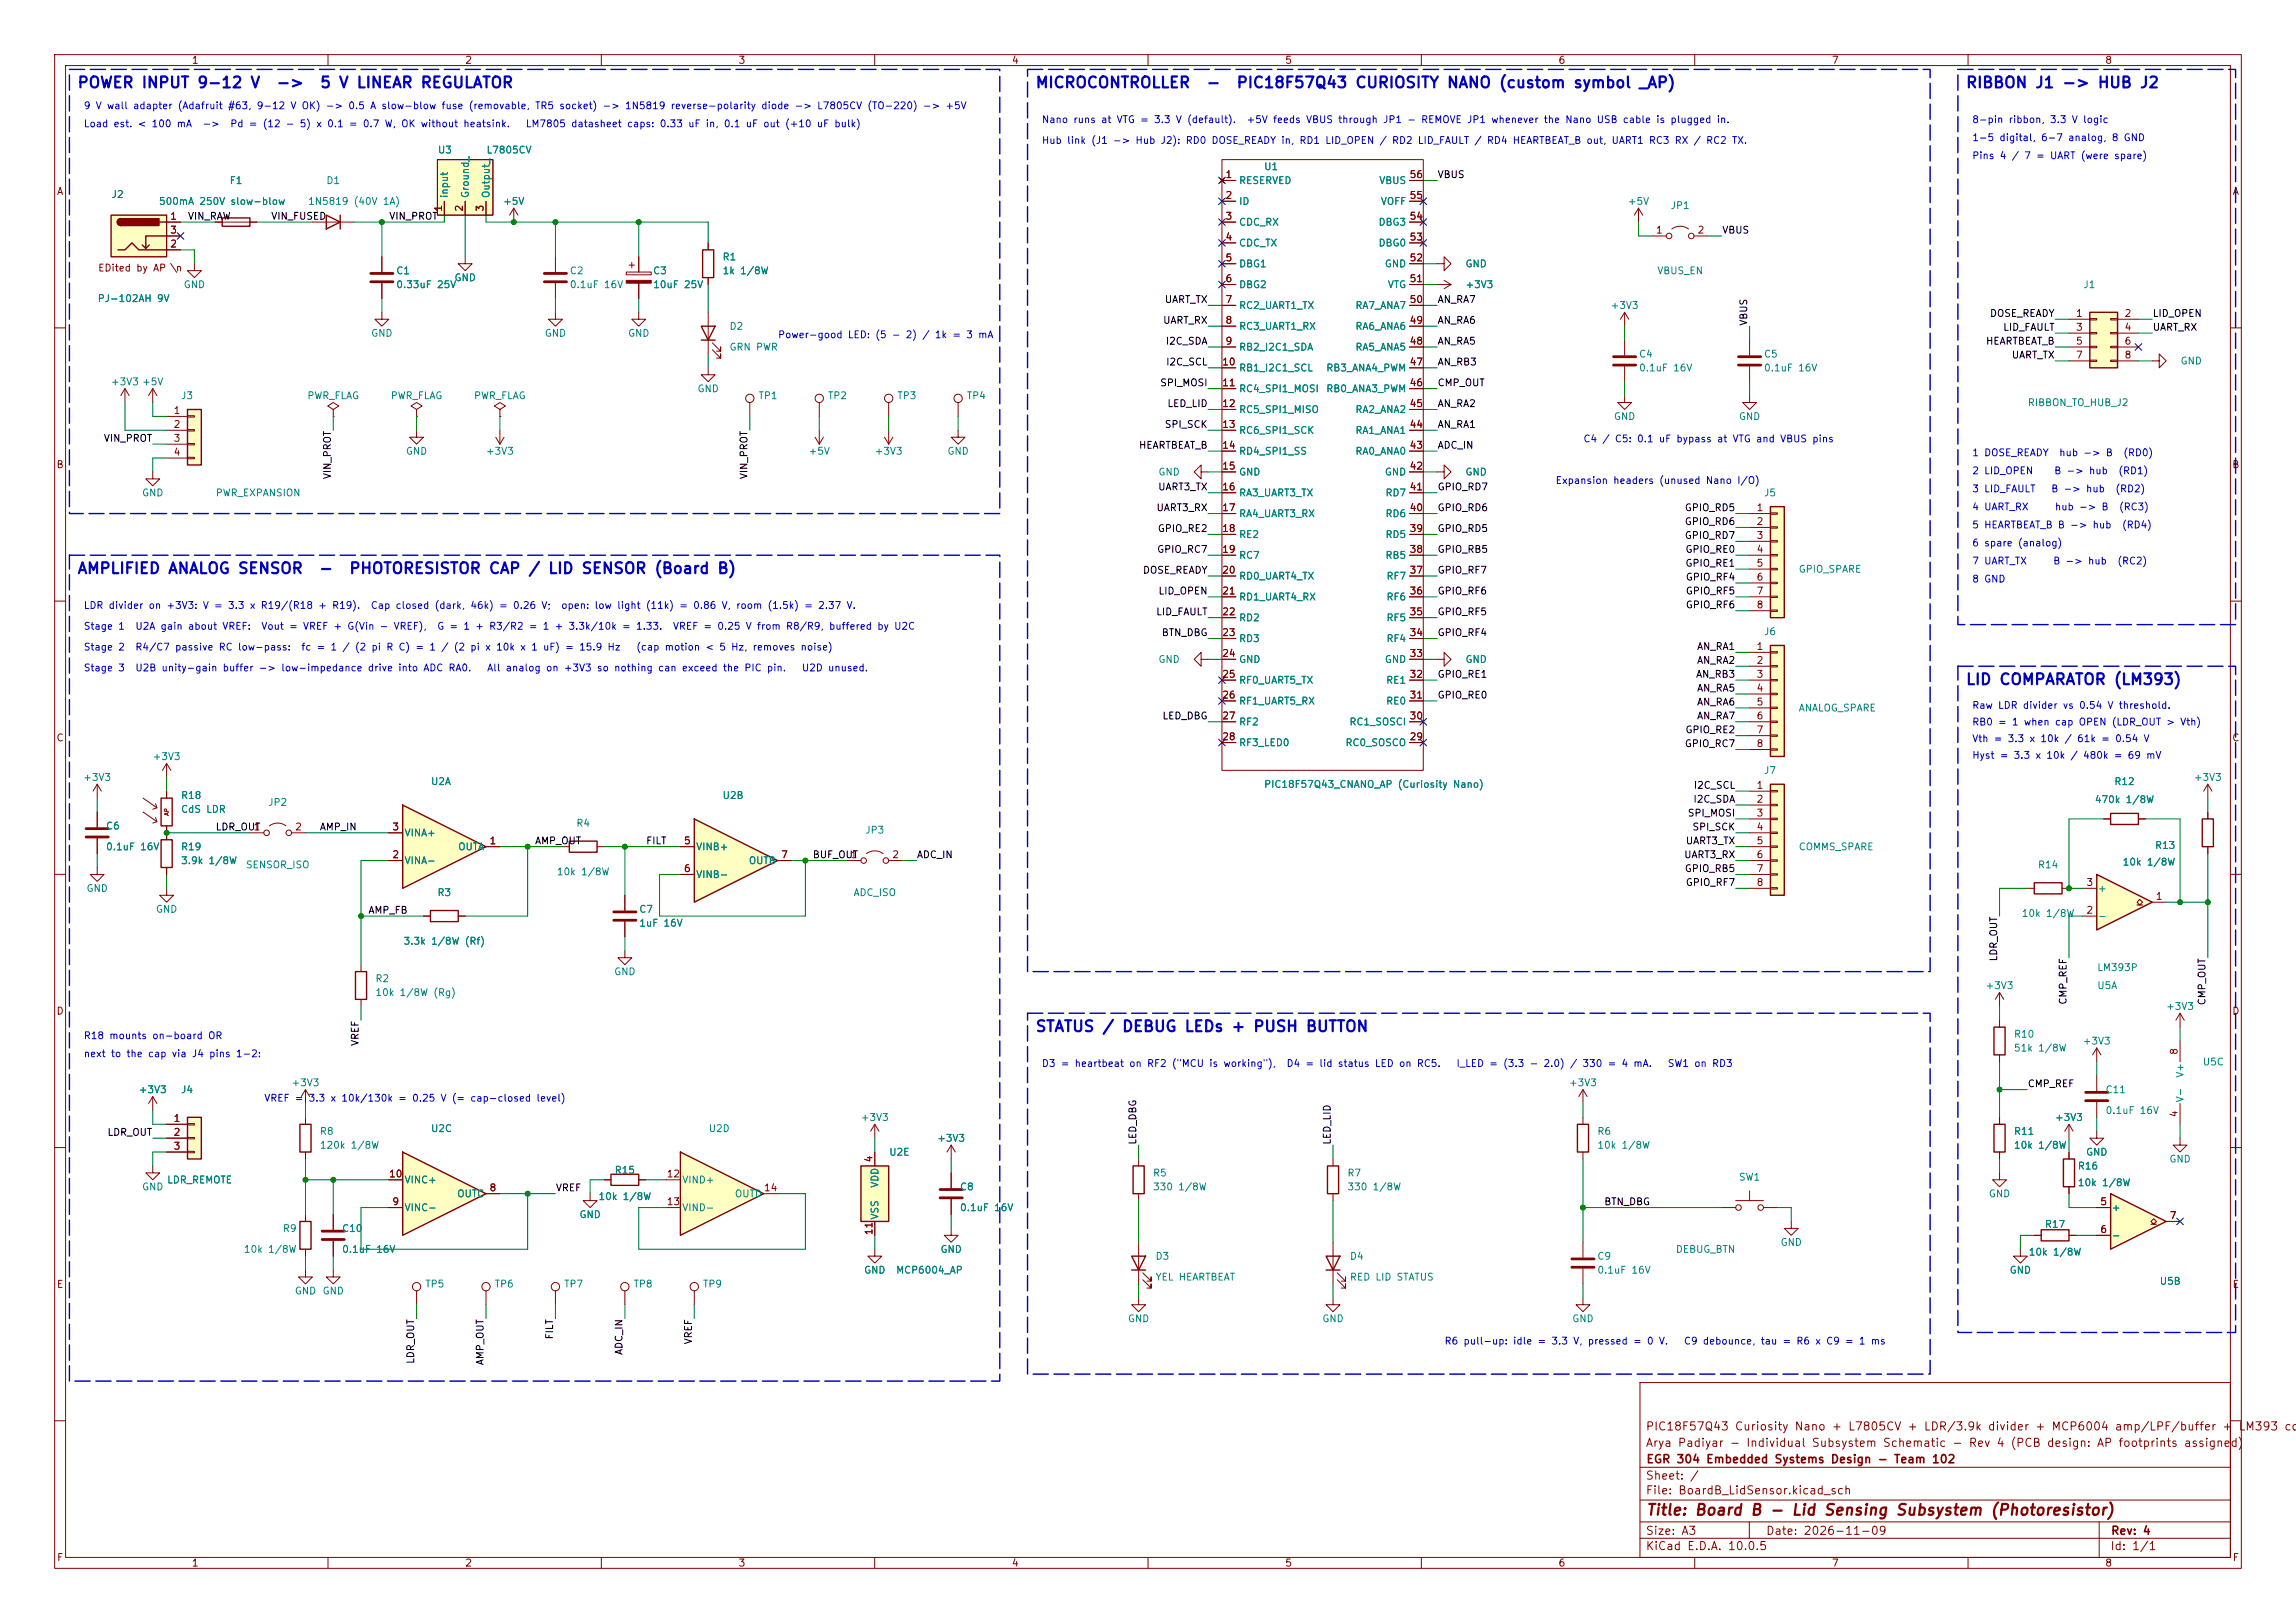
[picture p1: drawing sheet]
<svg xmlns="http://www.w3.org/2000/svg" width="420mm" height="297mm" viewBox="0 0 420 297" stroke-linecap="round" stroke-linejoin="round" font-family="sans-serif">
<defs><g id="words">
<g font-size="2" fill="#0000c2">
<text x="14" y="16.6">POWER INPUT 9-12 V</text>
<text x="50.4" y="16.6">-&gt;</text>
<text x="58.4" y="16.6">5 V LINEAR REGULATOR</text>
<text x="189.3" y="16.6">MICROCONTROLLER</text>
<text x="220.5" y="16.6">-</text>
<text x="226.1" y="16.6">PIC18F57Q43 CURIOSITY NANO (custom symbol _AP)</text>
<text x="359.5" y="16.6">RIBBON J1 -&gt; HUB J2</text>
<text x="14" y="105.5">AMPLIFIED ANALOG SENSOR</text>
<text x="58.2" y="105.5">-</text>
<text x="63.7" y="105.5">PHOTORESISTOR CAP / LID SENSOR (Board B)</text>
<text x="359.5" y="125.8">LID COMPARATOR (LM393)</text>
<text x="189.3" y="189.3">STATUS / DEBUG LEDs + PUSH BUTTON</text>
</g>
<text font-size="2" fill="#840000" x="301" y="277.8">Title: Board B - Lid Sensing Subsystem (Photoresistor)</text>
<g font-size="1.5" fill="#840000">
<text x="300.9" y="262.1">PIC18F57Q43 Curiosity Nano + L7805CV + LDR/3.9k divider + MCP6004 amp/LPF/buffer + LM393 com</text>
<text x="300.9" y="265.1">Arya Padiyar - Individual Subsystem Schematic - Rev 4 (PCB design: AP footprints assigned)</text>
<text x="301" y="268.1">EGR 304 Embedded Systems Design - Team 102</text>
<text x="300.9" y="273.8">File: BoardB_LidSensor.kicad_sch</text>
<text x="300.9" y="271.1">Sheet: /</text>
<text x="300.9" y="281.2">Size: A3</text>
<text x="322.9" y="281.2">Date: 2026-11-09</text>
<text x="386" y="281.2">Rev: 4</text>
<text x="300.9" y="284">KiCad E.D.A. 10.0.5</text>
<text x="385.9" y="284">Id: 1/1</text>
</g>
<g font-size="1.3" fill="#840000">
<text x="35" y="12">1</text>
<text x="85" y="12">2</text>
<text x="135" y="12">3</text>
<text x="185" y="12">4</text>
<text x="235" y="12">5</text>
<text x="285" y="12">6</text>
<text x="335" y="12">7</text>
<text x="385" y="12">8</text>
<text x="10.3" y="36">A</text>
<text x="224.1" y="32.9">1</text>
<text x="257.7" y="32.9">56</text>
<text x="408.3" y="36">A</text>
<text x="31" y="40.5">1</text>
<text x="81.1" y="38.8" transform="rotate(-90 81.1 38.8)">1</text>
<text x="85" y="38.8" transform="rotate(-90 85 38.8)">2</text>
<text x="88.8" y="38.8" transform="rotate(-90 88.8 38.8)">3</text>
<text x="224.1" y="36.7">2</text>
<text x="224.1" y="40.5">3</text>
<text x="257.7" y="40.5">54</text>
<text x="257.7" y="36.7">55</text>
<text x="31" y="45.6">2</text>
<text x="31" y="43">3</text>
<text x="224.1" y="44.3">4</text>
<text x="257.7" y="44.3">53</text>
<text x="302.8" y="43">1</text>
<text x="310.4" y="43">2</text>
<text x="17.8" y="50">EDited by AP \n</text>
<text x="224.1" y="48.1">5</text>
<text x="224.1" y="51.9">6</text>
<text x="257.7" y="51.9">51</text>
<text x="257.7" y="48.1">52</text>
<text x="224.1" y="55.7">7</text>
<text x="224.1" y="59.6">8</text>
<text x="257.7" y="59.6">49</text>
<text x="257.7" y="55.7">50</text>
<text x="379.6" y="58.3">1</text>
<text x="388.5" y="58.3">2</text>
<text x="224.1" y="63.4">9</text>
<text x="257.7" y="63.4">48</text>
<text x="379.6" y="60.8">3</text>
<text x="379.6" y="63.4">5</text>
<text x="379.6" y="65.9">7</text>
<text x="388.5" y="60.8">4</text>
<text x="388.5" y="63.4">6</text>
<text x="388.5" y="65.9">8</text>
<text x="223.5" y="67.2">10</text>
<text x="223.5" y="71">11</text>
<text x="257.7" y="71">46</text>
<text x="257.7" y="67.2">47</text>
<text x="31.7" y="76.1">1</text>
<text x="223.5" y="74.8">12</text>
<text x="257.7" y="74.8">45</text>
<text x="31.7" y="78.6">2</text>
<text x="31.7" y="81.1">3</text>
<text x="31.7" y="83.7">4</text>
<text x="223.5" y="78.6">13</text>
<text x="223.5" y="82.4">14</text>
<text x="257.7" y="82.4">43</text>
<text x="257.7" y="78.6">44</text>
<text x="10.2" y="86">B</text>
<text x="223.5" y="86.2">15</text>
<text x="257.7" y="86.2">42</text>
<text x="408.2" y="86">B</text>
<text x="223.5" y="90">16</text>
<text x="223.5" y="93.8">17</text>
<text x="257.7" y="93.8">40</text>
<text x="257.7" y="90">41</text>
<text x="321.2" y="93.8">1</text>
<text x="223.5" y="97.7">18</text>
<text x="223.5" y="101.5">19</text>
<text x="257.7" y="101.5">38</text>
<text x="257.7" y="97.7">39</text>
<text x="321.2" y="96.4">2</text>
<text x="321.2" y="98.9">3</text>
<text x="321.2" y="101.5">4</text>
<text x="223.5" y="105.3">20</text>
<text x="257.7" y="105.3">37</text>
<text x="321.2" y="104">5</text>
<text x="321.2" y="106.5">6</text>
<text x="223.5" y="109.1">21</text>
<text x="223.5" y="112.9">22</text>
<text x="257.7" y="112.9">35</text>
<text x="257.7" y="109.1">36</text>
<text x="321.2" y="109.1">7</text>
<text x="321.2" y="111.6">8</text>
<text x="223.5" y="116.7">23</text>
<text x="257.7" y="116.7">34</text>
<text x="321.2" y="119.2">1</text>
<text x="223.5" y="120.5">24</text>
<text x="223.5" y="124.3">25</text>
<text x="257.7" y="124.3">32</text>
<text x="257.7" y="120.5">33</text>
<text x="321.2" y="121.8">2</text>
<text x="321.2" y="124.3">3</text>
<text x="223.5" y="128.1">26</text>
<text x="223.5" y="131.9">27</text>
<text x="257.7" y="131.9">30</text>
<text x="257.7" y="128.1">31</text>
<text x="321.2" y="126.9">4</text>
<text x="321.2" y="129.4">5</text>
<text x="321.2" y="131.9">6</text>
<text x="10.2" y="136">C</text>
<text x="223.5" y="135.8">28</text>
<text x="257.7" y="135.8">29</text>
<text x="321.2" y="134.5">7</text>
<text x="321.2" y="137">8</text>
<text x="408.2" y="136">C</text>
<text x="321.2" y="144.6">1</text>
<text x="321.2" y="147.2">2</text>
<text x="321.2" y="149.7">3</text>
<text x="46.3" y="152.3">1</text>
<text x="53.9" y="152.3">2</text>
<text x="71.7" y="152.3">3</text>
<text x="89.4" y="154.8">1</text>
<text x="125" y="154.8">5</text>
<text x="321.2" y="152.3">4</text>
<text x="321.2" y="154.8">5</text>
<text x="71.7" y="157.3">2</text>
<text x="125" y="159.9">6</text>
<text x="142.8" y="157.3">7</text>
<text x="155.5" y="157.3">1</text>
<text x="163.1" y="157.3">2</text>
<text x="321.2" y="157.3">6</text>
<text x="321.2" y="159.9">7</text>
<text x="321.2" y="162.4">8</text>
<text x="381.5" y="167.5">2</text>
<text x="381.5" y="162.4">3</text>
<text x="394.2" y="165">1</text>
<text x="10.2" y="186">D</text>
<text x="408.2" y="186">D</text>
<text x="398.6" y="193.1" transform="rotate(-90 398.6 193.1)">8</text>
<text x="31.7" y="205.6">1</text>
<text x="31.7" y="208.1">2</text>
<text x="398.6" y="204.6" transform="rotate(-90 398.6 204.6)">4</text>
<text x="31.7" y="210.7">3</text>
<text x="71.1" y="215.8">10</text>
<text x="121.9" y="215.8">12</text>
<text x="159.9" y="212.8" transform="rotate(-90 159.9 212.8)">4</text>
<text x="71.7" y="220.8">9</text>
<text x="89.4" y="218.3">8</text>
<text x="121.9" y="220.8">13</text>
<text x="139.6" y="218.3">14</text>
<text x="384.1" y="220.8">5</text>
<text x="159.9" y="226.1" transform="rotate(-90 159.9 226.1)">11</text>
<text x="384.1" y="225.9">6</text>
<text x="396.8" y="223.4">7</text>
<text x="10.3" y="236">E</text>
<text x="408.3" y="236">E</text>
<text x="10.3" y="286">F</text>
<text x="35" y="287">1</text>
<text x="85" y="287">2</text>
<text x="135" y="287">3</text>
<text x="185" y="287">4</text>
<text x="235" y="287">5</text>
<text x="285" y="287">6</text>
<text x="335" y="287">7</text>
<text x="385" y="287">8</text>
<text x="408.3" y="286">F</text>
</g>
<g font-size="1.3" fill="#0000c2">
<text x="15.2" y="23.6">Load est. &lt; 100 mA</text>
<text x="15.2" y="20.3">9 V wall adapter (Adafruit #63, 9-12 V OK) -&gt; 0.5 A slow-blow fuse (removable, TR5 socket) -&gt; 1N5819 reverse-polarity diode -&gt; L7805CV (TO-220) -&gt; +5V</text>
<text x="36.9" y="23.6">-&gt;</text>
<text x="42" y="23.6">Pd = (12 - 5) x 0.1 = 0.7 W, OK without heatsink.</text>
<text x="96.1" y="23.6">LM7805 datasheet caps: 0.33 uF in, 0.1 uF out (+10 uF bulk)</text>
<text x="190.5" y="22.8">Nano runs at VTG = 3.3 V (default).</text>
<text x="227.9" y="22.8">+5V feeds VBUS through JP1 - REMOVE JP1 whenever the Nano USB cable is plugged in.</text>
<text x="360.7" y="22.8">8-pin ribbon, 3.3 V logic</text>
<text x="190.5" y="26.6">Hub link (J1 -&gt; Hub J2): RD0 DOSE_READY in, RD1 LID_OPEN / RD2 LID_FAULT / RD4 HEARTBEAT_B out, UART1 RC3 RX / RC2 TX.</text>
<text x="360.7" y="26.1">1-5 digital, 6-7 analog, 8 GND</text>
<text x="360.7" y="29.4">Pins 4 / 7 = UART (were spare)</text>
<text x="142.2" y="62.2">Power-good LED: (5 - 2) / 1k = 3 mA</text>
<text x="289.5" y="81.3">C4 / C5: 0.1 uF bypass at VTG and VBUS pins</text>
<text x="360.7" y="83.8">1 DOSE_READY</text>
<text x="376.6" y="83.8">hub -&gt; B</text>
<text x="388.3" y="83.8">(RD0)</text>
<text x="284.5" y="88.9">Expansion headers (unused Nano I/O)</text>
<text x="360.7" y="87.1">2 LID_OPEN</text>
<text x="375.7" y="87.1">B -&gt; hub</text>
<text x="387.4" y="87.1">(RD1)</text>
<text x="360.7" y="93.7">4 UART_RX</text>
<text x="360.7" y="90.4">3 LID_FAULT</text>
<text x="375.1" y="90.4">B -&gt; hub</text>
<text x="375.8" y="93.7">hub -&gt; B</text>
<text x="386.8" y="90.4">(RD2)</text>
<text x="387.5" y="93.7">(RC3)</text>
<text x="360.7" y="100.3">6 spare (analog)</text>
<text x="360.7" y="97">5 HEARTBEAT_B B -&gt; hub</text>
<text x="388" y="97">(RD4)</text>
<text x="360.7" y="103.6">7 UART_TX</text>
<text x="360.7" y="106.9">8 GND</text>
<text x="375.5" y="103.6">B -&gt; hub</text>
<text x="387.2" y="103.6">(RC2)</text>
<text x="15.2" y="111.7">LDR divider on +3V3: V = 3.3 x R19/(R18 + R19).</text>
<text x="67.7" y="111.7">Cap closed (dark, 46k) = 0.26 V;</text>
<text x="102.5" y="111.7">open: low light (11k) = 0.86 V, room (1.5k) = 2.37 V.</text>
<text x="15.2" y="119.4">Stage 2</text>
<text x="15.2" y="115.5">Stage 1</text>
<text x="24.6" y="119.4">R4/C7 passive RC low-pass:</text>
<text x="24.6" y="115.5">U2A gain about VREF:</text>
<text x="47.7" y="115.5">Vout = VREF + G(Vin - VREF),</text>
<text x="55" y="119.4">fc = 1 / (2 pi R C) = 1 / (2 pi x 10k x 1 uF) = 15.9 Hz</text>
<text x="79.9" y="115.5">G = 1 + R3/R2 = 1 + 3.3k/10k = 1.33.</text>
<text x="116.3" y="119.4">(cap motion &lt; 5 Hz, removes noise)</text>
<text x="123" y="115.5">VREF = 0.25 V from R8/R9, buffered by U2C</text>
<text x="15.2" y="123.2">Stage 3</text>
<text x="24.6" y="123.2">U2B unity-gain buffer -&gt; low-impedance drive into ADC RA0.</text>
<text x="89" y="123.2">All analog on +3V3 so nothing can exceed the PIC pin.</text>
<text x="146.6" y="123.2">U2D unused.</text>
<text x="360.7" y="130">Raw LDR divider vs 0.54 V threshold.</text>
<text x="360.7" y="133.1">RB0 = 1 when cap OPEN (LDR_OUT &gt; Vth)</text>
<text x="360.7" y="136.1">Vth = 3.3 x 10k / 61k = 0.54 V</text>
<text x="360.7" y="139.2">Hyst = 3.3 x 10k / 480k = 69 mV</text>
<text x="15.2" y="190.5">R18 mounts on-board OR</text>
<text x="15.2" y="193.8">next to the cap via J4 pins 1-2:</text>
<text x="190.5" y="195.6">D3 = heartbeat on RF2 (&quot;MCU is working&quot;),</text>
<text x="235.2" y="195.6">D4 = lid status LED on RC5.</text>
<text x="266.3" y="195.6">I_LED = (3.3 - 2.0) / 330 = 4 mA.</text>
<text x="305" y="195.6">SW1 on RD3</text>
<text x="48.2" y="201.9">VREF =</text>
<text x="56.3" y="201.9">3.3 x 10k/130k = 0.25 V (= cap-closed level)</text>
<text x="264.1" y="246.4">R6 pull-up: idle = 3.3 V, pressed = 0 V.</text>
<text x="307.9" y="246.4">C9 debounce, tau = R6 x C9 = 1 ms</text>
</g>
<g font-size="1.3" fill="#008484">
<text x="80" y="28.4">U3</text>
<text x="88.9" y="28.4">L7805CV</text>
<text x="41.9" y="34">F1</text>
<text x="59.6" y="34">D1</text>
<text x="226.5" y="34">RESERVED</text>
<text x="231.1" y="31.4">U1</text>
<text x="252.2" y="34">VBUS</text>
<text x="20.3" y="36.5">J2</text>
<text x="29" y="37.8">500mA 250V slow-blow</text>
<text x="56.2" y="37.8">1N5819 (40V 1A)</text>
<text x="82.2" y="36.3" transform="rotate(-90 82.2 36.3)">input</text>
<text x="86.1" y="36.3" transform="rotate(-90 86.1 36.3)">Ground_</text>
<text x="89.9" y="36.3" transform="rotate(-90 89.9 36.3)">Output_</text>
<text x="91.9" y="37.8">+5V</text>
<text x="226.5" y="37.8">ID</text>
<text x="226.5" y="41.6">CDC_RX</text>
<text x="252.1" y="41.6">DBG3</text>
<text x="252.5" y="37.8">VOFF</text>
<text x="297.7" y="37.8">+5V</text>
<text x="305.5" y="38.6">JP1</text>
<text x="132.1" y="48">R1</text>
<text x="226.5" y="45.4">CDC_TX</text>
<text x="252.1" y="45.4">DBG0</text>
<text x="33.5" y="53">GND</text>
<text x="72.4" y="50.5">C1</text>
<text x="72.4" y="53">0.33uF 25V</text>
<text x="83" y="51.8">GND</text>
<text x="104.1" y="50.5">C2</text>
<text x="104.1" y="53">0.1uF 16V</text>
<text x="119.4" y="50.5">C3</text>
<text x="119.4" y="53">10uF 25V</text>
<text x="132.1" y="50.5">1k 1/8W</text>
<text x="226.5" y="49.2">DBG1</text>
<text x="226.5" y="53">DBG2</text>
<text x="253.2" y="49.2">GND</text>
<text x="253.7" y="53">VTG</text>
<text x="268" y="49.2">GND</text>
<text x="268" y="53">+3V3</text>
<text x="303" y="50.5">VBUS_EN</text>
<text x="381" y="53">J1</text>
<text x="17.8" y="55.6">PJ-102AH 9V</text>
<text x="226.5" y="56.8">RC2_UART1_TX</text>
<text x="247.8" y="56.8">RA7_ANA7</text>
<text x="294.5" y="56.8">+3V3</text>
<text x="67.8" y="61.9">GND</text>
<text x="99.5" y="61.9">GND</text>
<text x="114.8" y="61.9">GND</text>
<text x="133.3" y="60.7">D2</text>
<text x="133.3" y="64.5">GRN PWR</text>
<text x="226.5" y="60.7">RC3_UART1_RX</text>
<text x="226.5" y="64.5">RB2_I2C1_SDA</text>
<text x="247.8" y="64.5">RA5_ANA5</text>
<text x="247.8" y="60.7">RA6_ANA6</text>
<text x="299.7" y="65.7">C4</text>
<text x="322.6" y="65.7">C5</text>
<text x="20.2" y="70.8">+3V3 +5V</text>
<text x="226.5" y="68.3">RB1_I2C1_SCL</text>
<text x="242.5" y="68.3">RB3_ANA4_PWM</text>
<text x="299.7" y="68.3">0.1uF 16V</text>
<text x="322.6" y="68.3">0.1uF 16V</text>
<text x="398.8" y="67">GND</text>
<text x="33" y="73.4">J3</text>
<text x="56.1" y="73.4">PWR_FLAG</text>
<text x="71.4" y="73.4">PWR_FLAG</text>
<text x="86.6" y="73.4">PWR_FLAG</text>
<text x="127.5" y="72.1">GND</text>
<text x="138.6" y="73.4">TP1</text>
<text x="151.3" y="73.4">TP2</text>
<text x="164" y="73.4">TP3</text>
<text x="176.7" y="73.4">TP4</text>
<text x="226.5" y="72.1">RC4_SPI1_MOSI</text>
<text x="226.5" y="75.9">RC5_SPI1_MISO</text>
<text x="242.5" y="72.1">RB0_ANA3_PWM</text>
<text x="247.8" y="75.9">RA2_ANA2</text>
<text x="295.1" y="77.2">GND</text>
<text x="318" y="77.2">GND</text>
<text x="370.8" y="74.6">RIBBON_TO_HUB_J2</text>
<text x="74.1" y="83.5">GND</text>
<text x="88.8" y="83.5">+3V3</text>
<text x="147.8" y="83.5">+5V</text>
<text x="159.9" y="83.5">+3V3</text>
<text x="173.2" y="83.5">GND</text>
<text x="226.5" y="79.7">RC6_SPI1_SCK</text>
<text x="226.5" y="83.5">RD4_SPI1_SS</text>
<text x="247.8" y="83.5">RA0_ANA0</text>
<text x="247.8" y="79.7">RA1_ANA1</text>
<text x="211.8" y="87.3">GND</text>
<text x="226.5" y="87.3">GND</text>
<text x="253.2" y="87.3">GND</text>
<text x="268" y="87.3">GND</text>
<text x="25.9" y="91.1">GND</text>
<text x="39.4" y="91.1">PWR_EXPANSION</text>
<text x="226.5" y="91.1">RA3_UART3_TX</text>
<text x="226.5" y="94.9">RA4_UART3_RX</text>
<text x="253.3" y="94.9">RD6</text>
<text x="253.3" y="91.1">RD7</text>
<text x="322.6" y="91.1">J5</text>
<text x="226.5" y="98.8">RE2</text>
<text x="253.3" y="98.8">RD5</text>
<text x="226.5" y="102.6">RC7</text>
<text x="226.5" y="106.4">RD0_UART4_TX</text>
<text x="253.3" y="102.6">RB5</text>
<text x="253.5" y="106.4">RF7</text>
<text x="328.9" y="105.1">GPIO_SPARE</text>
<text x="226.5" y="110.2">RD1_UART4_RX</text>
<text x="226.5" y="114">RD2</text>
<text x="253.5" y="114">RF5</text>
<text x="253.5" y="110.2">RF6</text>
<text x="226.5" y="117.8">RD3</text>
<text x="253.5" y="117.8">RF4</text>
<text x="322.6" y="116.5">J6</text>
<text x="211.8" y="121.6">GND</text>
<text x="226.5" y="121.6">GND</text>
<text x="226.5" y="125.4">RF0_UART5_TX</text>
<text x="253.2" y="121.6">GND</text>
<text x="253.4" y="125.4">RE1</text>
<text x="268" y="121.6">GND</text>
<text x="226.5" y="129.2">RF1_UART5_RX</text>
<text x="253.4" y="129.2">RE0</text>
<text x="328.9" y="130.5">ANALOG_SPARE</text>
<text x="226.5" y="133">RF2</text>
<text x="226.5" y="136.9">RF3_LED0</text>
<text x="246" y="136.9">RC0_SOSCO</text>
<text x="246.7" y="133">RC1_SOSCI</text>
<text x="15.1" y="143.2">+3V3</text>
<text x="27.8" y="139.4">+3V3</text>
<text x="78.7" y="144">U2A</text>
<text x="322.6" y="141.9">J7</text>
<text x="386.6" y="144">R12</text>
<text x="401.2" y="143.2">+3V3</text>
<text x="33" y="146.5">R18</text>
<text x="33" y="149">CdS LDR</text>
<text x="48.9" y="147.8">JP2</text>
<text x="132.1" y="146.5">U2B</text>
<text x="231.1" y="144.5">PIC18F57Q43_CNANO_AP (Curiosity Nano)</text>
<text x="383.1" y="147.3">470k 1/8W</text>
<text x="19.3" y="152.1">C6</text>
<text x="19.3" y="155.9">0.1uF 16V</text>
<text x="33" y="155.9">R19</text>
<text x="73.9" y="153.4">VINA+</text>
<text x="83.7" y="155.9">OUTA</text>
<text x="105.3" y="151.6">R4</text>
<text x="127.2" y="155.9">VINB+</text>
<text x="158.2" y="152.9">JP3</text>
<text x="328.9" y="155.9">COMMS_SPARE</text>
<text x="394.1" y="155.6">R13</text>
<text x="33" y="158.4">3.9k 1/8W</text>
<text x="44.9" y="159.2">SENSOR_ISO</text>
<text x="73.9" y="158.4">VINA-</text>
<text x="101.7" y="160.5">10k 1/8W</text>
<text x="127.2" y="161">VINB-</text>
<text x="136.9" y="158.4">OUTB</text>
<text x="372.7" y="159.2">R14</text>
<text x="388.2" y="158.7">10k 1/8W</text>
<text x="15.7" y="163.5">GND</text>
<text x="28.4" y="167.3">GND</text>
<text x="79.9" y="164.3">R3</text>
<text x="116.8" y="167.3">C7</text>
<text x="156" y="164.3">ADC_ISO</text>
<text x="383.6" y="163.5">+</text>
<text x="73.7" y="173.2">3.3k 1/8W (Rf)</text>
<text x="116.8" y="169.9">1uF 16V</text>
<text x="369.7" y="168.1">10k 1/8W</text>
<text x="383.6" y="168.6">-</text>
<text x="112.2" y="178.8">GND</text>
<text x="383.5" y="178">LM393P</text>
<text x="68.6" y="180">R2</text>
<text x="68.6" y="182.6">10k 1/8W (Rg)</text>
<text x="363.1" y="181.3">+3V3</text>
<text x="383.5" y="181.3">U5A</text>
<text x="396.1" y="185.1">+3V3</text>
<text x="368.3" y="190.2">R10</text>
<text x="380.9" y="191.5">+3V3</text>
<text x="368.3" y="192.7">51k 1/8W</text>
<text x="399.7" y="197.3" transform="rotate(-90 399.7 197.3)">V+</text>
<text x="402.8" y="195.3">U5C</text>
<text x="25.3" y="200.4">+3V3</text>
<text x="33" y="200.4">J4</text>
<text x="53.2" y="199.1">+3V3</text>
<text x="286.9" y="199.1">+3V3</text>
<text x="385" y="200.4">C11</text>
<text x="399.7" y="201.8" transform="rotate(-90 399.7 201.8)">V-</text>
<text x="58.4" y="208">R8</text>
<text x="78.7" y="207.5">U2C</text>
<text x="129.5" y="207.5">U2D</text>
<text x="157.4" y="205.4">+3V3</text>
<text x="171.3" y="209.2">+3V3</text>
<text x="292.1" y="208">R6</text>
<text x="368.3" y="208">R11</text>
<text x="375.8" y="205.4">+3V3</text>
<text x="385" y="204.2">0.1uF 16V</text>
<text x="58.4" y="210.5">120k 1/8W</text>
<text x="112.3" y="215.1">R15</text>
<text x="162.5" y="211.8">U2E</text>
<text x="210.8" y="215.6">R5</text>
<text x="246.4" y="215.6">R7</text>
<text x="292.1" y="210.5">10k 1/8W</text>
<text x="368.3" y="210.5">10k 1/8W</text>
<text x="380" y="214.3">R16</text>
<text x="381.5" y="211.8">GND</text>
<text x="396.7" y="213.1">GND</text>
<text x="25.9" y="218.1">GND</text>
<text x="30.5" y="216.9">LDR_REMOTE</text>
<text x="73.9" y="221.9">VINC-</text>
<text x="73.9" y="216.9">VINC+</text>
<text x="83.5" y="219.4">OUTC</text>
<text x="109.4" y="219.9">10k 1/8W</text>
<text x="124.7" y="216.9">VIND+</text>
<text x="124.7" y="221.9">VIND-</text>
<text x="134.3" y="219.4">OUTD</text>
<text x="161" y="217.5" transform="rotate(-90 161 217.5)">VDD</text>
<text x="175.5" y="218.1">C8</text>
<text x="175.5" y="221.9">0.1uF 16V</text>
<text x="210.8" y="218.1">330 1/8W</text>
<text x="246.4" y="218.1">330 1/8W</text>
<text x="318" y="216.4">SW1</text>
<text x="363.7" y="219.4">GND</text>
<text x="380" y="217.4">10k 1/8W</text>
<text x="386.2" y="221.9">+</text>
<text x="51.6" y="225.8">R9</text>
<text x="62.5" y="225.8">C10</text>
<text x="105.9" y="223.2">GND</text>
<text x="161" y="223.3" transform="rotate(-90 161 223.3)">VSS</text>
<text x="373.9" y="225">R17</text>
<text x="386.2" y="227">-</text>
<text x="44.5" y="229.6">10k 1/8W</text>
<text x="62.5" y="229.6">0.1uF 16V</text>
<text x="158" y="233.4">GND</text>
<text x="163.8" y="233.4">MCP6004_AP</text>
<text x="171.9" y="229.6">GND</text>
<text x="211.3" y="230.8">D3</text>
<text x="246.8" y="230.8">D4</text>
<text x="292.1" y="230.8">C9</text>
<text x="292.1" y="233.4">0.1uF 16V</text>
<text x="306.4" y="229.6">DEBUG_BTN</text>
<text x="325.6" y="228.3">GND</text>
<text x="367.5" y="233.4">GND</text>
<text x="371" y="230.1">10k 1/8W</text>
<text x="53.8" y="237.2">GND</text>
<text x="58.9" y="237.2">GND</text>
<text x="77.7" y="235.9">TP5</text>
<text x="90.4" y="235.9">TP6</text>
<text x="103.1" y="235.9">TP7</text>
<text x="115.8" y="235.9">TP8</text>
<text x="128.5" y="235.9">TP9</text>
<text x="211.3" y="234.6">YEL HEARTBEAT</text>
<text x="246.8" y="234.6">RED LID STATUS</text>
<text x="395" y="235.4">U5B</text>
<text x="206.2" y="242.3">GND</text>
<text x="241.8" y="242.3">GND</text>
<text x="287.5" y="242.3">GND</text>
</g>
<g font-size="1.3">
<text x="262.9" y="32.9">VBUS</text>
<text x="34.3" y="40.5">VIN_RAW</text>
<text x="49.5" y="40.5">VIN_FUSED</text>
<text x="71.1" y="40.5">VIN_PROT</text>
<text x="314.9" y="43.1">VBUS</text>
<text x="212.6" y="59.6">UART_RX</text>
<text x="213" y="55.8">UART_TX</text>
<text x="262.9" y="55.8">AN_RA7</text>
<text x="262.9" y="59.6">AN_RA6</text>
<text x="319.9" y="59.7" transform="rotate(-90 319.9 59.7)">VBUS</text>
<text x="363.9" y="58.3">DOSE_READY</text>
<text x="393.7" y="58.3">LID_OPEN</text>
<text x="213.1" y="63.4">I2C_SDA</text>
<text x="262.9" y="63.4">AN_RA5</text>
<text x="363.2" y="63.4">HEARTBEAT_B</text>
<text x="366.3" y="60.8">LID_FAULT</text>
<text x="367.9" y="65.9">UART_TX</text>
<text x="393.7" y="60.8">UART_RX</text>
<text x="212.1" y="71">SPI_MOSI</text>
<text x="213.2" y="67.2">I2C_SCL</text>
<text x="262.9" y="67.2">AN_RB3</text>
<text x="262.9" y="71">CMP_OUT</text>
<text x="213.4" y="74.8">LED_LID</text>
<text x="262.9" y="74.8">AN_RA2</text>
<text x="18.9" y="81.2">VIN_PROT</text>
<text x="208.2" y="82.4">HEARTBEAT_B</text>
<text x="213" y="78.6">SPI_SCK</text>
<text x="262.9" y="82.4">ADC_IN</text>
<text x="262.9" y="78.6">AN_RA1</text>
<text x="60.8" y="87.8" transform="rotate(-90 60.8 87.8)">VIN_PROT</text>
<text x="137" y="87.8" transform="rotate(-90 137 87.8)">VIN_PROT</text>
<text x="211.4" y="93.9">UART3_RX</text>
<text x="211.7" y="90">UART3_TX</text>
<text x="262.9" y="90">GPIO_RD7</text>
<text x="262.9" y="93.9">GPIO_RD6</text>
<text x="308.1" y="93.9">GPIO_RD5</text>
<text x="211.6" y="101.5">GPIO_RC7</text>
<text x="211.7" y="97.7">GPIO_RE2</text>
<text x="262.9" y="101.5">GPIO_RB5</text>
<text x="262.9" y="97.7">GPIO_RD5</text>
<text x="308.1" y="96.4">GPIO_RD6</text>
<text x="308.1" y="98.9">GPIO_RD7</text>
<text x="308.2" y="101.5">GPIO_RE0</text>
<text x="209" y="105.3">DOSE_READY</text>
<text x="262.9" y="105.3">GPIO_RF7</text>
<text x="308.2" y="104">GPIO_RE1</text>
<text x="308.3" y="106.6">GPIO_RF4</text>
<text x="211.4" y="112.9">LID_FAULT</text>
<text x="211.8" y="109.1">LID_OPEN</text>
<text x="262.9" y="109.1">GPIO_RF6</text>
<text x="262.9" y="112.9">GPIO_RF5</text>
<text x="308.3" y="111.6">GPIO_RF6</text>
<text x="308.3" y="109.1">GPIO_RF5</text>
<text x="212.4" y="116.7">BTN_DBG</text>
<text x="262.9" y="116.7">GPIO_RF4</text>
<text x="310.3" y="119.3">AN_RA1</text>
<text x="262.9" y="124.3">GPIO_RE1</text>
<text x="310.1" y="124.3">AN_RB3</text>
<text x="310.3" y="121.8">AN_RA2</text>
<text x="212.5" y="132">LED_DBG</text>
<text x="262.9" y="128.1">GPIO_RE0</text>
<text x="310.3" y="132">AN_RA7</text>
<text x="310.3" y="126.9">AN_RA5</text>
<text x="310.3" y="129.4">AN_RA6</text>
<text x="308.1" y="137">GPIO_RC7</text>
<text x="308.2" y="134.5">GPIO_RE2</text>
<text x="308.6" y="149.7">SPI_MOSI</text>
<text x="309.7" y="147.2">I2C_SDA</text>
<text x="309.7" y="144.7">I2C_SCL</text>
<text x="39.3" y="152.3">LDR_OUT</text>
<text x="58.4" y="152.3">AMP_IN</text>
<text x="97.8" y="154.8">AMP_OUT</text>
<text x="118.1" y="154.8">FILT</text>
<text x="308.3" y="154.8">UART3_TX</text>
<text x="309.5" y="152.3">SPI_SCK</text>
<text x="148.6" y="157.4">BUF_OUT</text>
<text x="167.6" y="157.4">ADC_IN</text>
<text x="308" y="157.4">UART3_RX</text>
<text x="308.1" y="159.9">GPIO_RB5</text>
<text x="67.3" y="167.5">AMP_FB</text>
<text x="308.3" y="162.4">GPIO_RF7</text>
<text x="365.6" y="176" transform="rotate(-90 365.6 176)">LDR_OUT</text>
<text x="378.3" y="184" transform="rotate(-90 378.3 184)">CMP_REF</text>
<text x="403.7" y="184.1" transform="rotate(-90 403.7 184.1)">CMP_OUT</text>
<text x="65.9" y="191.5" transform="rotate(-90 65.9 191.5)">VREF</text>
<text x="370.8" y="199.3">CMP_REF</text>
<text x="19.5" y="208.2">LDR_OUT</text>
<text x="208.2" y="209.6" transform="rotate(-90 208.2 209.6)">LED_DBG</text>
<text x="243.7" y="209.6" transform="rotate(-90 243.7 209.6)">LED_LID</text>
<text x="101.6" y="218.3">VREF</text>
<text x="293.3" y="220.9">BTN_DBG</text>
<text x="101.5" y="245.2" transform="rotate(-90 101.5 245.2)">FILT</text>
<text x="76.1" y="249.7" transform="rotate(-90 76.1 249.7)">LDR_OUT</text>
<text x="88.8" y="249.9" transform="rotate(-90 88.8 249.9)">AMP_OUT</text>
<text x="114.2" y="248.1" transform="rotate(-90 114.2 248.1)">ADC_IN</text>
<text x="126.9" y="246.1" transform="rotate(-90 126.9 246.1)">VREF</text>
</g>
<text font-size=".8" fill="#840000" x="31.1" y="149.4" transform="rotate(-90 31.1 149.4)">AP</text>
</g></defs>
<g fill="none" stroke="#840000" stroke-width=".18">
<path d="M10 10h400v277h-400zM12 12h396v273h-396zM60 10v2M110 10v2M160 10v2M210 10v2M260 10v2M310 10v2M360 10v2M10 60h2M408 60h2M262.9 86.4h1.3v-1.3l1.2 1.3-1.2 1.2v-1.2"/>
<path d="M10 110h2M408 110h2M10 160h2M408 160h2M10 210h2M408 210h2M300 253h108v32h-108zM10 260h2M300 278.5h108M300 274.5h108M300 268.5h108M320 278.5v3"/>
<path d="M384 278.5v6.5M408 260h2M60 285v2M110 285v2M160 285v2M210 285v2M260 285v2M300 281.5h108M310 285v2M360 285v2"/>
</g>
<path d="M386.1 218.4l10.1 5.1-10.1 5.1z" fill="#ffffc2"/>
<path d="M386.1 148.8h5.1v2.1h-5.1zM402.8 149.9h2.1v5h-2.1zM386.1 218.4l10.1 5.1-10.1 5.1zM373.4 225h5.1v2.1h-5.1z" fill="none" stroke="#840000" stroke-width=".25"/>
<g fill="none" stroke="#840000" stroke-width=".18">
<path d="M384.8 149.9h1.3M391.2 149.9h1.2M403.9 143.5l-.8 1.3M403.9 143.5l.7 1.3M403.9 143.5v2.6M403.9 148.6v1.3M403.9 154.9v1.3M383.5 196.9v2.7M398.8 185.4v2.6M398.8 190.5v3.8M398.8 185.4l-.8 1.3M398.8 185.4l.7 1.3"/>
<path d="M365.8 214.6v1.3h1.2l-1.2 1.3-1.3-1.3h1.3M383.5 201.7v2.8M398.8 208.3v1.3h1.2l-1.2 1.2-1.3-1.2h1.3M398.8 201.9v3.8M369.6 228.6v1.3h1.2l-1.2 1.2-1.3-1.2h1.3M372.1 226.1h1.3M378.5 226.1h1.2M383.5 221h2.6M383.5 226.1h2.6M393.4 224h.6l-.6-.5 .6-.5 .5 .5-.5 .5h.5M396.2 223.5h2.6"/>
</g>
<path d="M381.5 199.9h4.1M381.5 201.4h4.1" fill="none" stroke="#840000" stroke-width=".51"/>
<path d="M383.5 160l10.2 5.1-10.2 5.1z" fill="#ffffc2"/>
<path d="M372.1 161.5h5.1v2.1h-5.1zM383.5 160l10.2 5.1-10.2 5.1zM364.7 188h2.1v5h-2.1zM364.7 205.7h2.1v5.1h-2.1z" fill="none" stroke="#840000" stroke-width=".25"/>
<g fill="none" stroke="#840000" stroke-width=".18">
<path d="M370.8 162.6h1.3M377.2 162.6h1.3M381 167.6h2.5M381 162.6h2.5M390.9 165.6h.5l-.5-.5 .5-.5 .5 .5-.5 .5h.5M393.7 165.1h2.5M365.8 181.6l-.8 1.3M365.8 181.6l.7 1.3M365.8 181.6v2.6M365.8 186.7v1.3M365.8 193v1.3M383.5 191.8l-.7 1.2"/>
<path d="M383.5 191.8l.8 1.2M383.5 191.8v2.5M365.8 204.5v1.2M365.8 210.8v1.3M378.5 205.7l-.8 1.3M378.5 205.7l.7 1.3M378.5 205.7v2.6M383.5 207v1.3h1.3l-1.3 1.3-1.2-1.3h1.2"/>
</g>
<path d="M323.8 143.5h2.6v20.3h-2.6z" fill="#ffffc2"/>
<path d="M323.8 143.5h2.6v20.3h-2.6zM207.3 213.4h2v5h-2zM242.8 213.4h2.1v5h-2.1zM288.5 205.7h2.1v5.1h-2.1zM207 229.9h2.5l-1.2 2.5zM207 232.4h2.5M242.6 229.9h2.5l-1.3 2.5zM242.6 232.4h2.5" fill="none" stroke="#840000" stroke-width=".25"/>
<g fill="none" stroke="#840000" stroke-width=".18">
<path d="M299.7 38.1l-.7 1.3M299.7 38.1l.8 1.3M299.7 38.1v2.5M297.2 57.2v2.5M297.2 57.2l-.8 1.2M297.2 57.2l.7 1.2M302.3 43.2h2.5M305.8 41.9a2.53 2.53 0 0 1 3.1 0M309.9 43.2h2.5M297.2 72.4v1.3h1.2l-1.2 1.2-1.3-1.2h1.3M297.2 62.2v2.8M297.2 67.1v2.8"/>
<path d="M320 72.4v1.3h1.3l-1.3 1.2-1.2-1.2h1.2M320 62.2v2.8M320 67.1v2.8M393.7 66h1.3v-1.2l1.2 1.2-1.2 1.3v-1.3M320 144.8h3.8M320 147.3h3.8M320 149.9h3.8M320 152.4h3.8M320 154.9h3.8M320 157.5h3.8M323.8 144.7h1.3v.2h-1.3zM323.8 147.2h1.3v.2h-1.3z"/>
<path d="M323.8 149.7h1.3v.3h-1.3zM323.8 152.3h1.3v.2h-1.3zM323.8 154.8h1.3v.3h-1.3zM323.8 157.4h1.3v.2h-1.3zM323.8 159.9h1.3v.2h-1.3zM320 160h3.8M320 162.6h3.8M323.8 162.4h1.3v.3h-1.3zM289.6 199.4l-.8 1.3M289.6 199.4l.7 1.3M289.6 199.4v2.5M208.3 212.1v1.3"/>
<path d="M208.3 218.4v1.3M243.8 212.1v1.3M243.8 218.4v1.3M289.6 204.5v1.2M289.6 210.8v1.3M317.5 219.7h5.1M320 217.9v1.8M208.3 237.5v1.3h1.2l-1.2 1.2-1.3-1.2h1.3M208.3 227.3v7.6M209 234.2l1.6 1.5v-.8v.8h-.8M209 232.9l1.6 1.5v-.7v.7h-.8M243.8 237.5v1.3h1.3l-1.3 1.2-1.2-1.2h1.2"/>
<path d="M243.8 227.3v7.6M244.6 234.2l1.5 1.5v-.8v.8h-.7M244.6 232.9l1.5 1.5v-.7v.7h-.7M289.6 237.5v1.3h1.2l-1.2 1.2-1.3-1.2h1.3M289.6 227.3v2.8M289.6 232.2v2.7M315 221h2.5M322.6 221h2.5M327.7 223.5v1.3h1.2l-1.2 1.3-1.3-1.3h1.3"/>
<circle cx="305.3" cy="43.2" r=".51"/>
<circle cx="309.4" cy="43.2" r=".51"/>
<circle cx="318" cy="221" r=".51"/>
<circle cx="322.1" cy="221" r=".51"/>
</g>
<path d="M295.1 65.3h4.1M295.1 66.8h4.1M318 65.3h4.1M318 66.8h4.1M287.5 230.4h4.1M287.5 231.9h4.1" fill="none" stroke="#840000" stroke-width=".51"/>
<path d="M382.3 57.2h5v10.1h-5z" fill="#ffffc2"/>
<path d="M382.3 57.2h5v10.1h-5z" fill="none" stroke="#840000" stroke-width=".25"/>
<g fill="none" stroke="#840000" stroke-width=".18">
<path d="M378.5 58.4h3.8M382.3 58.3h1.2v.2h-1.2zM386.1 58.3h1.2v.2h-1.2zM387.3 58.4h3.9M378.5 61h3.8M378.5 63.5h3.8M378.5 66h3.8M382.3 60.8h1.2v.3h-1.2zM382.3 63.4h1.2v.2h-1.2zM382.3 65.9h1.2v.3h-1.2zM386.1 60.8h1.2v.3h-1.2zM386.1 63.4h1.2v.2h-1.2z"/>
<path d="M386.1 65.9h1.2v.3h-1.2zM387.3 61h3.9M387.3 63.5h3.9M387.3 66h3.9"/>
</g>
<path d="M323.8 92.7h2.6v20.3h-2.6z" fill="#ffffc2"/>
<path d="M323.8 92.7h2.6v20.3h-2.6z" fill="none" stroke="#840000" stroke-width=".25"/>
<g fill="none" stroke="#840000" stroke-width=".18">
<path d="M320 94h3.8M320 96.5h3.8M320 99.1h3.8M323.8 93.9h1.3v.2h-1.3zM323.8 96.4h1.3v.2h-1.3zM323.8 98.9h1.3v.3h-1.3zM320 101.6h3.8M320 104.1h3.8M320 106.7h3.8M320 109.2h3.8M320 111.8h3.8M323.8 101.5h1.3v.2h-1.3z"/>
<path d="M323.8 104h1.3v.3h-1.3zM323.8 106.6h1.3v.2h-1.3zM323.8 109.1h1.3v.2h-1.3zM323.8 111.6h1.3v.3h-1.3z"/>
</g>
<path d="M323.8 118.1h2.6v20.3h-2.6z" fill="#ffffc2"/>
<path d="M40.6 39.9h5.1v1.5h-5.1zM59.7 39.4l2.5 1.2-2.5 1.3zM62.2 39.4v2.5M323.8 118.1h2.6v20.3h-2.6z" fill="none" stroke="#840000" stroke-width=".25"/>
<g fill="none" stroke="#840000" stroke-width=".18">
<path d="M39.4 40.6h7.6M57.1 40.6h7.7M27.9 71.1l-.7 1.3M27.9 71.1l.8 1.3M27.9 71.1v2.6M320 119.4h3.8M323.8 119.3h1.3v.2h-1.3zM320 121.9h3.8M320 124.5h3.8M320 127h3.8M320 129.5h3.8M320 132.1h3.8"/>
<path d="M320 134.6h3.8M320 137.2h3.8M323.8 121.8h1.3v.2h-1.3zM323.8 124.3h1.3v.3h-1.3zM323.8 126.9h1.3v.2h-1.3zM323.8 129.4h1.3v.3h-1.3zM323.8 132h1.3v.2h-1.3zM323.8 134.5h1.3v.2h-1.3zM323.8 137h1.3v.3h-1.3z"/>
</g>
<path d="M20.3 39.4h10.2v7.6h-10.2z" fill="#ffffc2"/>
<path d="M20.3 39.4h10.2v7.6h-10.2zM21.6 45.7h1.3l1.2-1.2 1.3 1.2h5.1M22.1 40a.64 .64 0 0 0-.6 .6 .64 .64 0 0 0 .6 .7M27.3 44.8l-.6 .7M29.2 40.6h1.3M30.5 43.2h-3.8v2.3l-.7-.7" fill="none" stroke="#840000" stroke-width=".25"/>
<g fill="#840000" stroke="#840000" stroke-width=".25">
<path d="M21.6 40.2l.5-.2v1.3a.63 .63 0 0 1-.6-.4 .63 .63 0 0 1 .1-.7z"/>
<path d="M22.1 40h7v1.3h-7z"/>
</g>
<path d="M30.5 40.6h2.5M30.5 45.7h2.5M30.5 43.2h2.5M22.9 71.1l-.8 1.3M22.9 71.1l.7 1.3M22.9 71.1v2.6" fill="none" stroke="#840000" stroke-width=".18"/>
<path d="M34.3 74.9h2.5v10.2h-2.5z" fill="#ffffc2"/>
<path d="M34.3 74.9h2.5v10.2h-2.5z" fill="none" stroke="#840000" stroke-width=".25"/>
<g fill="none" stroke="#840000" stroke-width=".18">
<path d="M94 38.1l-.8 1.3M94 38.1l.7 1.3M94 38.1v2.5M35.6 48.3v1.2h1.2l-1.2 1.3-1.3-1.3h1.3M69.8 47v2.8M69.8 51.8v2.8M30.5 76.2h3.8M30.5 78.7h3.8M34.3 76.1h1.3v.2h-1.3zM34.3 78.6h1.3v.3h-1.3zM61 74.9l1-.6-1-.6-1.1 .6 1.1 .6v1.3M61 76.2h.1"/>
<path d="M27.9 86.4v1.2h1.3l-1.3 1.3-1.2-1.3h1.2M30.5 81.3h3.8M30.5 83.8h3.8M34.3 81.2h1.3v.2h-1.3zM34.3 83.7h1.3v.2h-1.3z"/>
</g>
<path d="M67.8 50h4.1M67.8 51.6h4.1" fill="none" stroke="#840000" stroke-width=".51"/>
<path d="M80 29.2h10.2v10.2h-10.2z" fill="#ffffc2"/>
<g fill="none" stroke="#840000" stroke-width=".18">
<path d="M80 29.2h10.2v10.2h-10.2zM81.3 36.8v2.6M85.1 36.8v2.6M88.9 36.8v2.6M69.8 57.2v1.2h1.3l-1.3 1.3-1.2-1.3h1.2M262.9 48.3h1.3v-1.3l1.2 1.3-1.2 1.2v-1.2M262.9 52.1h2.5M264.2 51.3l1.2 .8M265.4 52.1l-1.2 .7M76.2 78.7v1.3h1.3l-1.3 1.3-1.3-1.3h1.3M76.2 74.9l1-.6-1-.6-1 .6 1 .6v1.3M76.2 76.2h.1"/>
<path d="M175.3 78.7v1.3h1.2l-1.2 1.3-1.3-1.3h1.3M175.3 73.7v2.5M61 222.2v2.8M61 227.1v2.8"/>
<circle cx="175.3" cy="72.9" r=".76"/>
</g>
<path d="M58.9 225.3h4.1M58.9 226.8h4.1" fill="none" stroke="#840000" stroke-width=".51"/>
<path d="M73.7 210.8l15.2 7.6-15.2 7.7z" fill="#ffffc2"/>
<path d="M54.9 205.7h2v5.1h-2zM73.7 210.8l15.2 7.6-15.2 7.7zM54.9 223.5h2v5.1h-2z" fill="none" stroke="#840000" stroke-width=".25"/>
<g fill="none" stroke="#840000" stroke-width=".18">
<path d="M114.3 174v1.3h1.3l-1.3 1.2-1.3-1.2h1.3M114.3 163.8v2.8M114.3 168.7v2.8M55.9 199.4v2.5M55.9 199.4l-.8 1.3M55.9 199.4l.7 1.3M55.9 204.5v1.2M55.9 210.8v1.3M71.1 215.9h2.6M88.9 218.4h2.5M55.9 232.4v1.3h1.2l-1.2 1.2-1.3-1.2h1.3M55.9 222.2v1.3"/>
<path d="M55.9 228.6v1.3M61 232.4v1.3h1.2l-1.2 1.2-1.3-1.2h1.3M71.1 221h2.6M76.2 236.2v2.6M88.9 236.2v2.6M101.6 236.2v2.6M160 228.6v1.3h1.3l-1.3 1.2-1.3-1.2h1.3"/>
<circle cx="76.2" cy="235.5" r=".76"/>
<circle cx="88.9" cy="235.5" r=".76"/>
<circle cx="101.6" cy="235.5" r=".76"/>
</g>
<path d="M112.3 166.9h4M112.3 168.4h4" fill="none" stroke="#840000" stroke-width=".51"/>
<path d="M124.5 210.8l15.2 7.6-15.2 7.7z" fill="#ffffc2"/>
<path d="M29.5 146.1h2v5h-2zM29.5 153.7h2v5.1h-2zM65 177.8h2.1v5.1h-2.1zM78.7 166.6h5.1v2.1h-5.1zM111.8 214.9h5v2h-5zM124.5 210.8l15.2 7.6-15.2 7.7z" fill="none" stroke="#840000" stroke-width=".25"/>
<g fill="none" stroke="#840000" stroke-width=".18">
<path d="M30.5 139.7v2.5M30.5 139.7l-.8 1.3M30.5 139.7l.7 1.3M17.8 158.8v1.2h1.2l-1.2 1.3-1.3-1.3h1.3M17.8 143.5v2.6M17.8 148.6v2.8M17.8 153.4v2.8M17.8 143.5l-.8 1.3M17.8 143.5l.7 1.3M26.2 146.1l2.5 1.7M26.2 148.6l2.5 1.8M28.4 147.1l.3 .7-.8 .3"/>
<path d="M28.4 149.6l.3 .8-.8 .2M30.5 144.8v1.3M30.5 151.1v2.6M30.5 158.8v1.2M154.9 157.5h2.6M158.5 156.2a2.54 2.54 0 0 1 3 0M162.6 157.5h2.5M30.5 162.6v1.2h1.2l-1.2 1.3-1.3-1.3h1.3M66 176.5v1.3M77.5 167.6h1.2M83.8 167.6h1.3M66 182.9v1.3"/>
<path d="M27.9 213.4v1.2h1.3l-1.3 1.3-1.2-1.3h1.2M27.9 200.7l-.7 1.2M27.9 200.7l.8 1.2M27.9 200.7v2.5M107.9 218.4v1.3h1.3l-1.3 1.3-1.2-1.3h1.2M110.5 215.9h1.3M116.8 215.9h1.3M121.9 215.9h2.6M139.7 218.4h2.5M160 205.7l-.7 1.3M160 205.7l.8 1.3M160 205.7v2.6"/>
<path d="M114.3 236.2v2.6M121.9 221h2.6M127 236.2v2.6"/>
<circle cx="158" cy="157.5" r=".51"/>
<circle cx="162.1" cy="157.5" r=".51"/>
<circle cx="114.3" cy="235.5" r=".76"/>
<circle cx="127" cy="235.5" r=".76"/>
</g>
<path d="M15.7 151.6h4.1M15.7 153.2h4.1" fill="none" stroke="#840000" stroke-width=".51"/>
<path d="M157.5 213.4h5.1v10.1h-5.1z" fill="#ffffc2"/>
<path d="M104.1 153.9h5.1v2.1h-5.1zM157.5 213.4h5.1v10.1h-5.1z" fill="none" stroke="#840000" stroke-width=".25"/>
<g fill="none" stroke="#840000" stroke-width=".18">
<path d="M45.7 152.4h2.6M49.3 151.1a2.54 2.54 0 0 1 3 0M53.3 152.4h2.6M102.9 154.9h1.2M109.2 154.9h1.3M160 210.8v2.6M174 209.6l-.8 1.2M174 209.6l.8 1.2M174 209.6v2.5M160 223.5v2.6M174 224.8v1.3h1.3l-1.3 1.2-1.3-1.2h1.3"/>
<circle cx="48.8" cy="152.4" r=".51"/>
<circle cx="52.8" cy="152.4" r=".51"/>
</g>
<path d="M34.3 204.5h2.5v7.6h-2.5z" fill="#ffffc2"/>
<path d="M34.3 204.5h2.5v7.6h-2.5z" fill="none" stroke="#840000" stroke-width=".25"/>
<path d="M30.5 205.7h3.8M30.5 208.3h3.8M30.5 210.8h3.8M34.3 205.6h1.3v.3h-1.3zM34.3 208.2h1.3v.2h-1.3zM34.3 210.7h1.3v.2h-1.3z" fill="none" stroke="#840000" stroke-width=".18"/>
<path d="M127 149.9l15.2 7.6-15.2 7.6z" fill="#ffffc2"/>
<path d="M127 149.9l15.2 7.6-15.2 7.6z" fill="none" stroke="#840000" stroke-width=".25"/>
<path d="M124.5 154.9h2.5M142.2 157.5h2.6M124.5 160h2.5" fill="none" stroke="#840000" stroke-width=".18"/>
<path d="M73.7 147.3l15.2 7.6-15.2 7.7z" fill="#ffffc2"/>
<path d="M128.3 59.7h2.5l-1.3 2.5zM128.5 45.7h2.1v5.1h-2.1zM128.3 62.2h2.5M73.7 147.3l15.2 7.6-15.2 7.7zM377.4 212.1h2.1v5.1h-2.1z" fill="none" stroke="#840000" stroke-width=".25"/>
<g fill="none" stroke="#840000" stroke-width=".18">
<path d="M81.3 36.8v2.6M85.1 36.8v2.6M88.9 36.8v2.6M223.1 32.6l.8 .8M223.5 29.2h36.8v111.8h-36.8zM223.5 33h2.6M223.5 36.8h2.6M223.9 32.6l-.8 .8M257.8 33h2.5M257.8 36.8h2.5M30.5 40.6h2.5M30.5 45.7h2.5"/>
<path d="M30.5 43.2h2.5M39.4 40.6h1.2M45.7 40.6h1.3M69.8 47v2.8M69.8 51.8v2.8M85.1 47v1.3h1.3l-1.3 1.2-1.3-1.2h1.3M101.6 57.2v1.2h1.3l-1.3 1.3-1.3-1.3h1.3M101.6 47v2.8M101.6 51.8v2.8M114.6 49.8h4.5v.5h-4.5zM115.1 48.5h1M115.6 48v1"/>
<path d="M116.8 57.2v1.2h1.3l-1.3 1.3-1.2-1.3h1.2M116.8 47v2.8M116.8 51.8v2.8M129.5 44.5v1.2M129.5 50.8v1.3M129.5 57.2v7.6M223.5 40.6h2.6M223.5 44.5h2.6M223.5 48.3h2.6M223.5 52.1h2.6M223.5 55.9h2.6M223.5 59.7h2.6"/>
<path d="M257.8 40.6h2.5M257.8 44.5h2.5M257.8 48.3h2.5M257.8 52.1h2.5M257.8 55.9h2.5M257.8 59.7h2.5M91.4 74.9l1.1-.6-1.1-.6-1 .6 1 .6v1.3M91.4 76.2h.1M91.4 78.7v2.6M129.5 67.3v1.3h1.3l-1.3 1.3-1.2-1.3h1.2M130.3 64l1.5 1.5v-.7v.7h-.7M130.3 62.7l1.5 1.6v-.8v.8h-.7"/>
<path d="M137.2 73.7v2.5M149.9 73.7v2.5M149.9 78.7v2.6M162.6 73.7v2.5M162.6 78.7v2.6M223.5 63.5h2.6M223.5 67.3h2.6M223.5 71.1h2.6M223.5 74.9h2.6M223.5 78.7h2.6M257.8 63.5h2.5M257.8 67.3h2.5"/>
<path d="M257.8 71.1h2.5M257.8 74.9h2.5M257.8 78.7h2.5M90.7 80l.7 1.3M92.2 80l-.8 1.3M149.1 80l.8 1.3M150.6 80l-.7 1.3M161.8 80l.8 1.3M163.3 80l-.7 1.3M219.7 86.4v-1.3l-1.3 1.3 1.3 1.2v-1.2h1.3M223.5 82.6h2.6M223.5 86.4h2.6"/>
<path d="M223.5 90.2h2.6M223.5 94h2.6M223.5 97.8h2.6M257.8 82.6h2.5M257.8 86.4h2.5M257.8 90.2h2.5M257.8 94h2.5M257.8 97.8h2.5M223.5 101.6h2.6M223.5 105.4h2.6M223.5 109.2h2.6M223.5 113h2.6"/>
<path d="M223.5 116.8h2.6M257.8 101.6h2.5M257.8 105.4h2.5M257.8 109.2h2.5M257.8 113h2.5M257.8 116.8h2.5M219.7 120.7v-1.3l-1.3 1.3 1.3 1.2v-1.2h1.3M223.5 120.7h2.6M223.5 124.5h2.6M223.5 128.3h2.6M223.5 132.1h2.6M223.5 135.9h2.6"/>
<path d="M257.8 120.7h2.5M257.8 124.5h2.5M257.8 128.3h2.5M257.8 132.1h2.5M257.8 135.9h2.5M262.9 120.7h1.3v-1.3l1.2 1.3-1.2 1.2v-1.2M17.8 148.6v2.8M17.8 153.4v2.8M30.5 144.8v1.3M30.5 151.1v2.6M30.5 158.8v1.2M71.1 157.5h2.6"/>
<path d="M71.1 152.4h2.6M88.9 154.9h2.5M124.5 154.9h2.5M142.2 157.5h2.6M384.8 149.9h1.3M391.2 149.9h1.2M403.9 148.6v1.3M403.9 154.9v1.3M77.5 167.6h1.2M83.8 167.6h1.3M114.3 163.8v2.8M114.3 168.7v2.8"/>
<path d="M124.5 160h2.5M30.5 205.7h3.8M30.5 208.3h3.8M30.5 210.8h3.8M71.1 215.9h2.6M88.9 218.4h2.5M110.5 215.9h1.3M116.8 215.9h1.3M160 210.8v2.6M174 214.6v2.8M174 219.5v2.7M365.8 204.5v1.2"/>
<path d="M365.8 210.8v1.3M378.5 210.8v1.3M378.5 217.2v1.2M61 222.2v2.8M61 227.1v2.8M71.1 221h2.6M160 223.5v2.6M372.1 226.1h1.3M378.5 226.1h1.2M383.5 221h2.6M383.5 226.1h2.6M396.2 223.5h2.6"/>
<circle cx="137.2" cy="72.9" r=".76"/>
<circle cx="149.9" cy="72.9" r=".76"/>
<circle cx="162.6" cy="72.9" r=".76"/>
</g>
<path d="M99.6 50h4M99.6 51.6h4M172 217.7h4M172 219.2h4" fill="none" stroke="#840000" stroke-width=".51"/>
<path d="M114.6 51.3h4.5v.5h-4.5z" fill="#840000" stroke="#840000" stroke-width=".18"/>
<g fill="none" stroke="#008400" stroke-width=".18">
<path d="M81.3 39.4v1.2h-16.5M85.1 39.4v7.6M88.9 39.4v1.2h40.6v3.9M260.3 33h2.6M33 40.6h6.4M33 45.7h2.6v2.6M47 40.6h10.1M69.8 40.6v6.4M69.8 54.6v2.6M101.6 40.6v6.4M101.6 54.6v2.6M116.8 40.6v6.4"/>
<path d="M116.8 54.6v2.6M129.5 52.1v5.1M221 59.7h2.5M221 55.9h2.5M260.3 59.7h2.6M260.3 55.9h2.6M260.3 48.3h2.6M260.3 52.1h2.6M297.2 59.7v2.5M299.7 40.6v2.6h2.6M312.4 43.2h2.6M320 59.7v2.5"/>
<path d="M375.9 58.4h2.6M391.2 58.4h2.5M22.9 73.7v5h7.6M27.9 73.7v2.5h2.6M61 76.2v2.5M76.2 76.2v2.5M91.4 76.2v2.5M129.5 64.8v2.5M137.2 76.2v2.5M149.9 76.2v2.5M162.6 76.2v2.5M175.3 76.2v2.5"/>
<path d="M221 63.5h2.5M221 67.3h2.5M221 78.7h2.5M221 74.9h2.5M221 71.1h2.5M260.3 63.5h2.6M260.3 67.3h2.6M260.3 78.7h2.6M260.3 74.9h2.6M260.3 71.1h2.6M297.2 69.9v2.5M320 69.9v2.5"/>
<path d="M375.9 63.5h2.6M375.9 66h2.6M375.9 61h2.6M391.2 66h2.5M391.2 61h2.5M27.9 81.3h2.6M30.5 83.8h-2.6v2.6M221 94h2.5M221 82.6h2.5M221 86.4h2.5M221 90.2h2.5M221 97.8h2.5"/>
<path d="M260.3 94h2.6M260.3 82.6h2.6M260.3 86.4h2.6M260.3 90.2h2.6M260.3 97.8h2.6M317.5 94h2.5M317.5 96.5h2.5M317.5 99.1h2.5M221 113h2.5M221 105.4h2.5M221 101.6h2.5M221 109.2h2.5"/>
<path d="M221 116.8h2.5M260.3 113h2.6M260.3 105.4h2.6M260.3 101.6h2.6M260.3 109.2h2.6M260.3 116.8h2.6M317.5 106.7h2.5M317.5 104.1h2.5M317.5 111.8h2.5M317.5 101.6h2.5M317.5 109.2h2.5M317.5 119.4h2.5"/>
<path d="M221 120.7h2.5M221 132.1h2.5M260.3 128.3h2.6M260.3 124.5h2.6M260.3 120.7h2.6M317.5 124.5h2.5M317.5 132.1h2.5M317.5 121.9h2.5M317.5 129.5h2.5M317.5 137.2h2.5M317.5 127h2.5M317.5 134.6h2.5"/>
<path d="M17.8 146.1v2.5M17.8 156.2v2.6M30.5 142.2v2.6M30.5 152.4h15.2M55.9 152.4h15.2M71.1 157.5h-5.1v19M91.4 154.9h11.5M96.5 154.9v12.7h-11.4M110.5 154.9h14M114.3 154.9v8.9M144.8 157.5h10.1M147.3 157.5v10.1h-26.7v-7.6h3.9"/>
<path d="M165.1 157.5h2.5M317.5 157.5h2.5M317.5 149.9h2.5M317.5 144.8h2.5M317.5 147.3h2.5M317.5 152.4h2.5M317.5 154.9h2.5M384.8 149.9h-6.3v12.7h2.5M392.4 149.9h6.4v15.2M403.9 146.1v2.5M403.9 156.2v19.1M30.5 160v2.6"/>
<path d="M66 167.6h11.5M114.3 171.5v2.5M317.5 160h2.5M317.5 162.6h2.5M370.8 162.6h-5v5M381 167.6h-2.5v7.7M396.2 165.1h7.7M66 184.2v2.5M365.8 184.2v2.5M365.8 194.3v10.2M365.8 199.4h5M383.5 194.3v2.6"/>
<path d="M398.8 188v2.5M27.9 203.2v2.5h2.6M27.9 208.3h2.6M30.5 210.8h-2.6v2.6M55.9 215.9h15.2M55.9 201.9v2.6M55.9 212.1v10.1M61 215.9v6.3M91.4 218.4h10.2M96.5 218.4v10.2h-30.5v-7.6h5.1M110.5 215.9h-2.6v2.5M118.1 215.9h3.8"/>
<path d="M142.2 218.4h5.1v10.2h-30.5v-7.6h5.1M160 208.3v2.5M174 212.1v2.5M208.3 209.6v2.5M208.3 219.7v7.6M243.8 209.6v2.5M243.8 219.7v7.6M289.6 201.9v2.6M289.6 212.1v15.2M365.8 212.1v2.5M378.5 208.3v2.5M378.5 218.4v2.6h5"/>
<path d="M383.5 204.5v2.5M398.8 205.7v2.6M55.9 229.9v2.5M61 229.9v2.5M76.2 238.8v2.5M88.9 238.8v2.5M101.6 238.8v2.5M114.3 238.8v2.5M127 238.8v2.5M160 226.1v2.5M174 222.2v2.6M208.3 234.9v2.6"/>
<path d="M243.8 234.9v2.6M289.6 221h25.4M289.6 234.9v2.6M325.1 221h2.6v2.5M372.1 226.1h-2.5v2.5M379.7 226.1h3.8"/>
</g>
<g fill="none" stroke="#000084" stroke-width=".18">
<path d="M222.9 36.2l1.2 1.2M222.9 32.4l1.2 1.2M224.1 36.2l-1.2 1.2M224.1 32.4l-1.2 1.2M259.7 36.2l1.3 1.2M261 36.2l-1.3 1.2M32.4 42.6l1.2 1.2M33.6 42.6l-1.2 1.2M222.9 43.8l1.2 1.3M222.9 51.5l1.2 1.2M222.9 47.7l1.2 1.2M222.9 40l1.2 1.2"/>
<path d="M224.1 43.8l-1.2 1.3M224.1 51.5l-1.2 1.2M224.1 47.7l-1.2 1.2M224.1 40l-1.2 1.2M259.7 43.8l1.3 1.3M259.7 40l1.3 1.2M261 43.8l-1.3 1.3M261 40l-1.3 1.2M390.6 62.9l1.2 1.2M391.8 62.9l-1.2 1.2M222.9 123.9l1.2 1.2M222.9 127.7l1.2 1.2"/>
<path d="M222.9 135.3l1.2 1.2M224.1 123.9l-1.2 1.2M224.1 127.7l-1.2 1.2M224.1 135.3l-1.2 1.2M259.7 131.5l1.3 1.2M259.7 135.3l1.3 1.2M261 131.5l-1.3 1.2M261 135.3l-1.3 1.2M398.2 222.9l1.2 1.2M399.4 222.9l-1.2 1.2"/>
</g>
<path d="M12.7 12.7h170.2v81.3h-170.2v-81.3M188 12.7h165.1v165.1h-165.1v-165.1M358.1 12.7h50.8v101.6h-50.8v-101.6M12.7 101.6h170.2v151.1h-170.2v-151.1M358.1 121.9h50.8v121.9h-50.8v-121.9M188 185.4h165.1v66.1h-165.1v-66.1" fill="none" stroke="#0000c2" stroke-width=".25" stroke-dasharray="2.8 1"/>
<g fill="#008400" stroke="#008400" stroke-width=".18">
<circle cx="94" cy="40.6" r=".46"/>
<circle cx="116.8" cy="40.6" r=".46"/>
<circle cx="69.8" cy="40.6" r=".46"/>
<circle cx="101.6" cy="40.6" r=".46"/>
<circle cx="147.3" cy="157.5" r=".46"/>
<circle cx="114.3" cy="154.9" r=".46"/>
<circle cx="289.6" cy="221" r=".46"/>
<circle cx="61" cy="215.9" r=".46"/>
<circle cx="66" cy="167.6" r=".46"/>
<circle cx="55.9" cy="215.9" r=".46"/>
<circle cx="30.5" cy="152.4" r=".46"/>
<circle cx="96.5" cy="218.4" r=".46"/>
<circle cx="96.5" cy="154.9" r=".46"/>
<circle cx="403.9" cy="165.1" r=".46"/>
<circle cx="398.8" cy="165.1" r=".46"/>
<circle cx="365.8" cy="199.4" r=".46"/>
<circle cx="378.5" cy="162.6" r=".46"/>
</g>
<use href="#words"/>
</svg>
